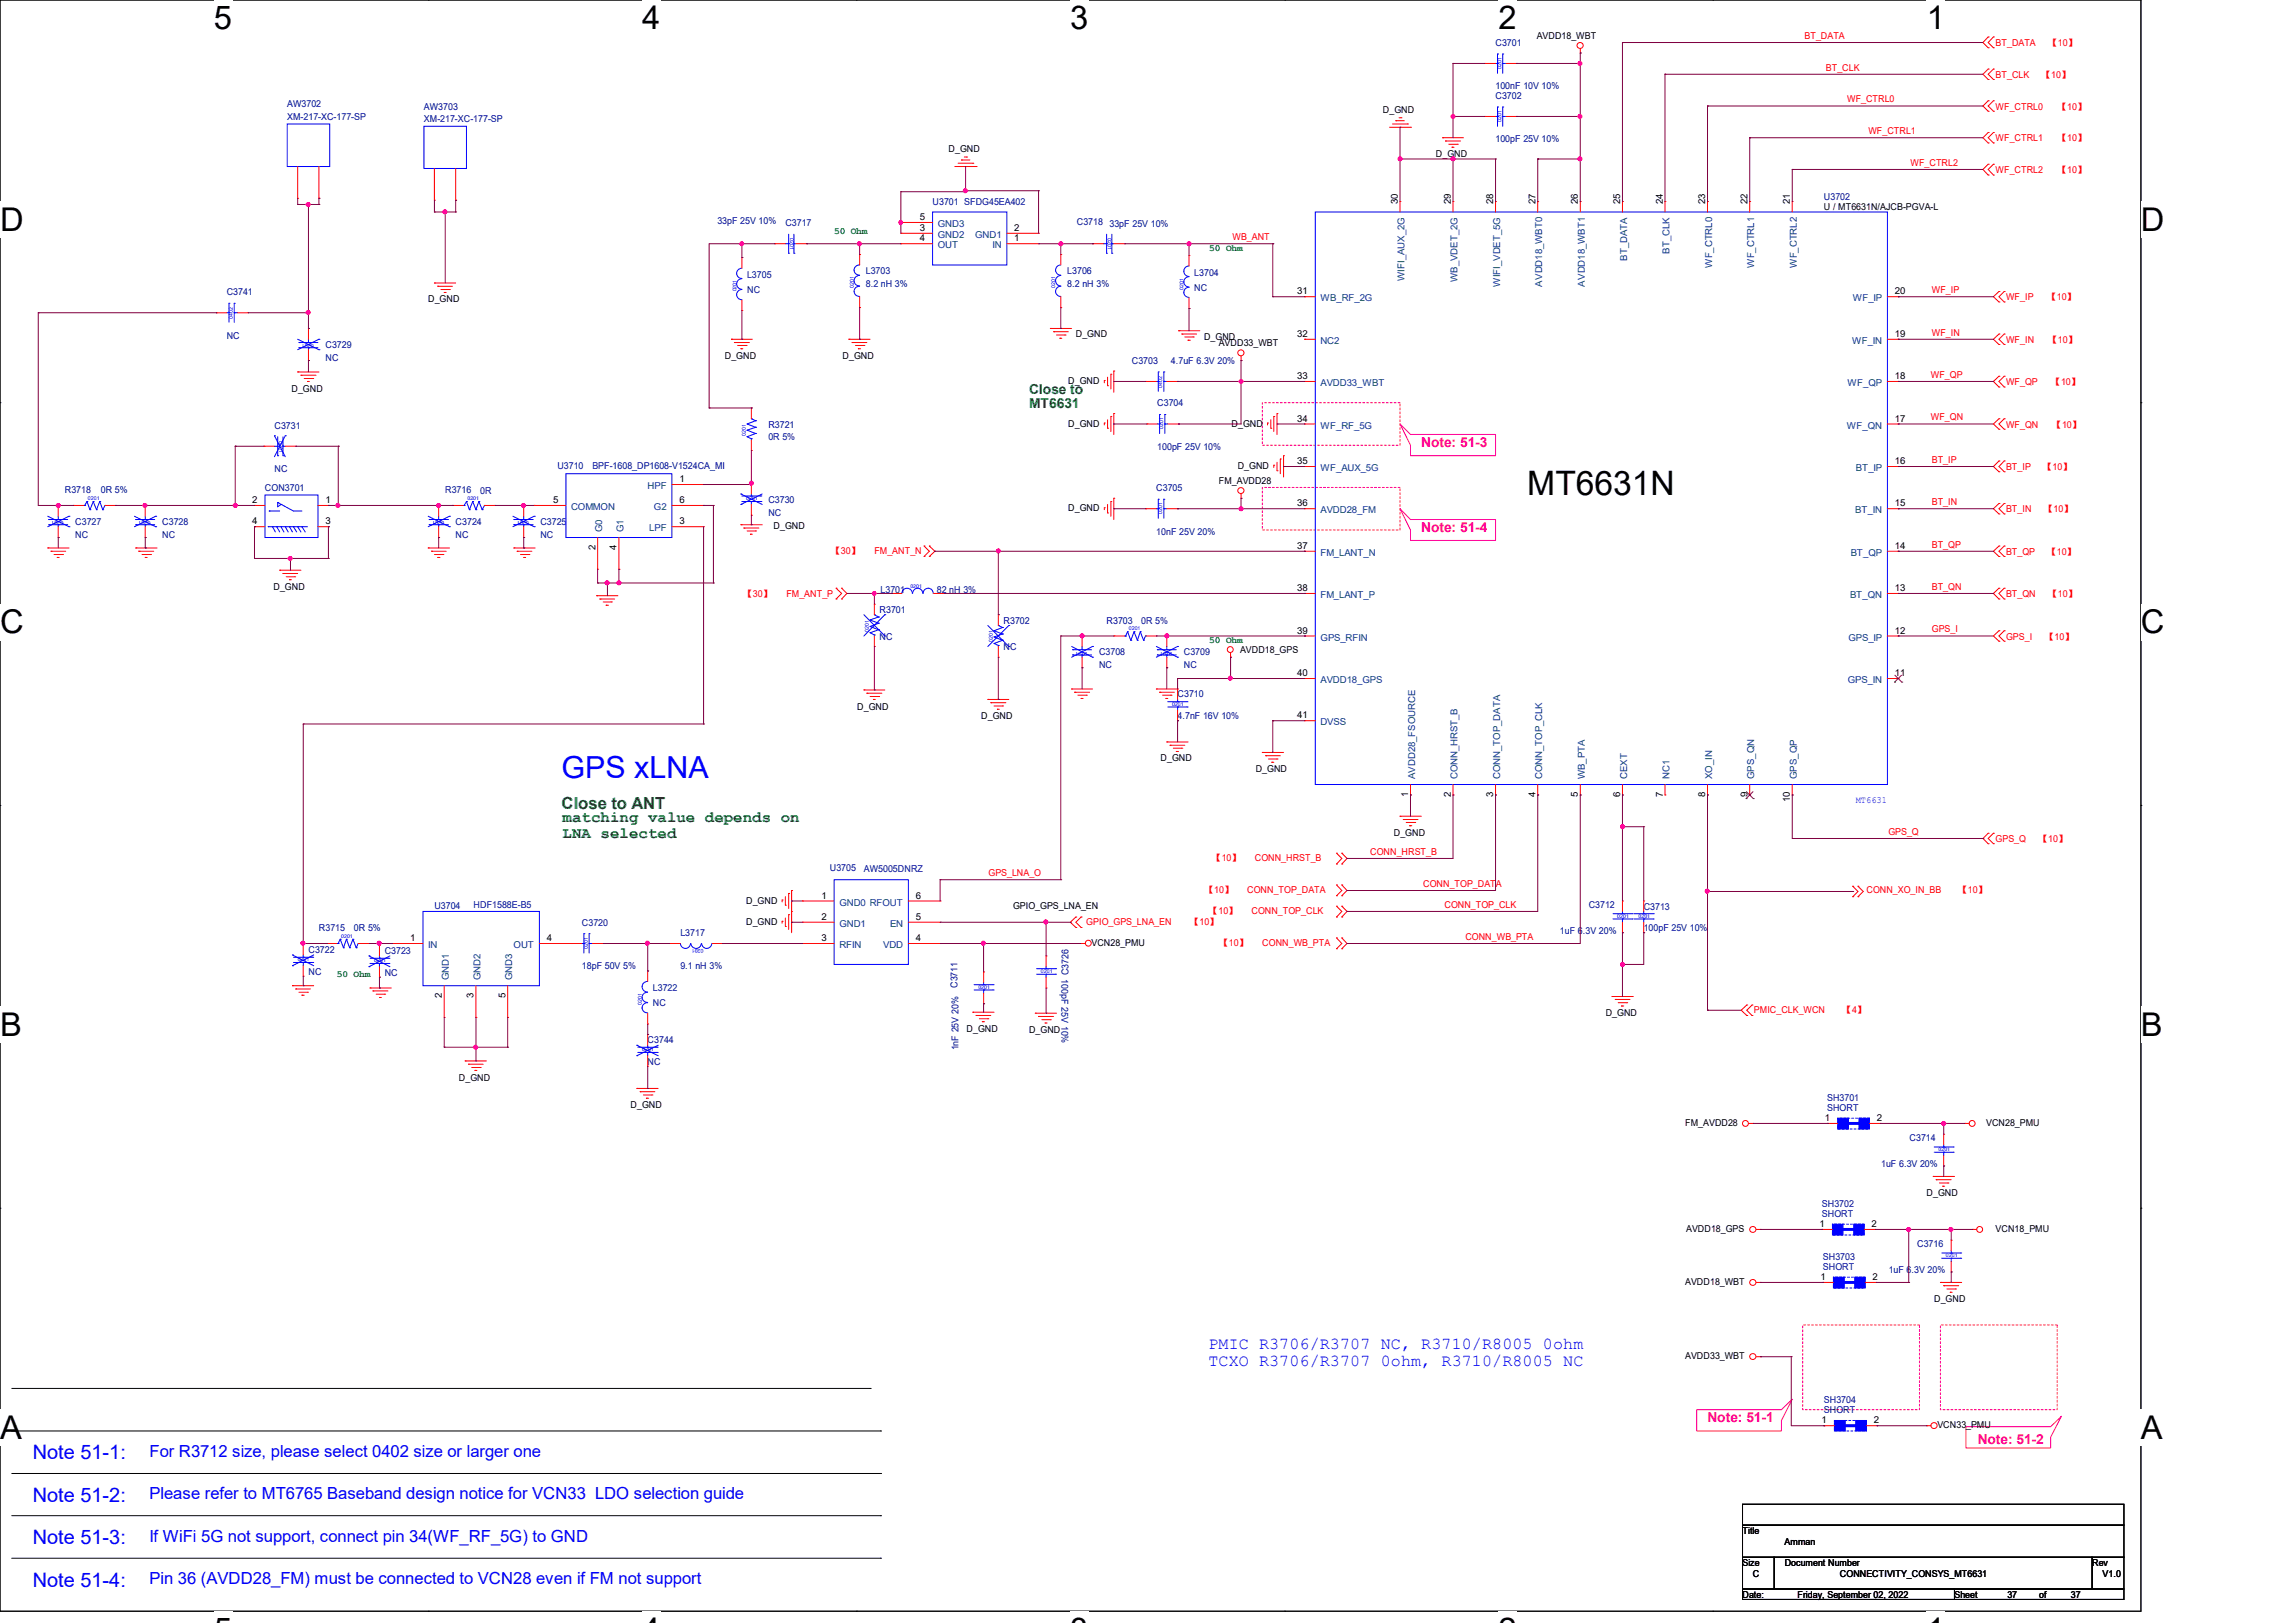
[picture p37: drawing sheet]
<svg xmlns="http://www.w3.org/2000/svg" width="297mm" height="210mm" viewBox="0 0 297 210" stroke-linecap="round" stroke-linejoin="round" font-family="sans-serif">
<defs><g id="words">
<text font-size="4.4" x="197.7" y="64.1">MT6631N</text>
<g font-size="4.2">
<text x="27.7" y="3.8">5</text>
<text x="83.1" y="3.8">4</text>
<text x="138.5" y="3.8">3</text>
<text x="193.9" y="3.8">2</text>
<text x="249.3" y="3.8">1</text>
<text x="0" y="29.8">D</text>
<text x="277.1" y="29.8">D</text>
<text x="0" y="82">C</text>
<text x="277.1" y="82">C</text>
<text x="0" y="134.1">B</text>
<text x="277.1" y="134.1">B</text>
<text x="0" y="186.2">A</text>
<text x="277.1" y="186.2">A</text>
</g>
<text font-size="3.9" fill="#00f" x="72.7" y="100.7">GPS xLNA</text>
<g font-size="2.6" fill="#00f">
<text x="4.2" y="188.8">Note 51-1:</text>
<text x="4.2" y="194.4">Note 51-2:</text>
<text x="4.2" y="199.9">Note 51-3:</text>
<text x="4.2" y="205.3">Note 51-4:</text>
</g>
<text font-size="2.2" fill="#008000" x="72.7" y="104.6">Close to ANT</text>
<g font-size="2.2" fill="#00f">
<text x="156.4" y="174.6">PMIC R3706/R3707 NC, R3710/R8005 0ohm</text>
<text x="156.4" y="176.7">TCXO R3706/R3707 0ohm, R3710/R8005 NC</text>
<text x="19.3" y="188.5">For R3712 size, please select 0402 size or larger one</text>
<text x="19.3" y="194">Please refer to MT6765 Baseband design notice for VCN33 LDO selection guide</text>
<text x="19.3" y="199.5">If WiFi 5G not support, connect pin 34(WF_RF_5G) to GND</text>
<text x="19.3" y="205">Pin 36 (AVDD28_FM) must be connected to VCN28 even if FM not support</text>
</g>
<g font-size="2" fill="#008000">
<text x="72.8" y="106.3">matching value depends on</text>
<text x="72.8" y="108.4">LNA selected</text>
</g>
<g font-size="1.8" fill="#008000">
<text x="133.2" y="51">Close to</text>
<text x="133.2" y="52.8">MT6631</text>
</g>
<g font-size="1.8" fill="#ff0080">
<text x="183.9" y="57.9">Note: 51-3</text>
<text x="183.9" y="68.9">Note: 51-4</text>
<text x="221" y="184.1">Note: 51-1</text>
<text x="255.9" y="186.8">Note: 51-2</text>
</g>
<g font-size="1.2" fill="#000080">
<text x="193.5" y="5.9">C3701</text>
<text x="193.5" y="11.6">100nF 10V 10%</text>
<text x="37.2" y="13.9">AW3702</text>
<text x="37.2" y="15.5">XM-217-XC-177-SP</text>
<text x="54.9" y="14.2">AW3703</text>
<text x="54.9" y="15.8">XM-217-XC-177-SP</text>
<text x="193.5" y="12.8">C3702</text>
<text x="193.5" y="18.4">100pF 25V 10%</text>
<text x="92.8" y="29">33pF 25V 10%</text>
<text x="101.6" y="29.3">C3717</text>
<text x="120.7" y="26.5">U3701 SFDG45EA402</text>
<text x="139.4" y="29.1">C3718</text>
<text x="143.6" y="29.4">33pF 25V 10%</text>
<text x="236" y="25.8">U3702</text>
<text x="96.7" y="36">L3705</text>
<text x="112.1" y="35.4">L3703</text>
<text x="138.1" y="35.4">L3706</text>
<text x="154.6" y="35.7">L3704</text>
<text x="29.3" y="38.2">C3741</text>
<text x="96.7" y="37.9">NC</text>
<text x="112.1" y="37.1">8.2 nH 3%</text>
<text x="138.1" y="37.1">8.2 nH 3%</text>
<text x="154.6" y="37.6">NC</text>
<text x="29.3" y="43.8">NC</text>
<text x="42.1" y="45">C3729</text>
<text x="42.1" y="46.7">NC</text>
<text x="146.5" y="47.1">C3703</text>
<text x="151.5" y="47.1">4.7uF 6.3V 20%</text>
<text x="149.8" y="52.6">C3704</text>
<text x="35.5" y="55.5">C3731</text>
<text x="99.4" y="55.3">R3721</text>
<text x="99.4" y="57">0R 5%</text>
<text x="149.8" y="58.2">100pF 25V 10%</text>
<text x="8.4" y="63.8">R3718</text>
<text x="13" y="63.8">0R 5%</text>
<text x="34.3" y="63.5">CON3701</text>
<text x="35.5" y="61.1">NC</text>
<text x="57.6" y="63.8">R3716</text>
<text x="62.1" y="64">0R</text>
<text x="72.1" y="60.7">U3710</text>
<text x="76.7" y="60.7">BPF-1608_DP1608-V1524CA_MI</text>
<text x="99.4" y="65.1">C3730</text>
<text x="149.6" y="63.5">C3705</text>
<text x="9.7" y="67.9">C3727</text>
<text x="9.7" y="69.6">NC</text>
<text x="21" y="67.9">C3728</text>
<text x="21" y="69.6">NC</text>
<text x="59" y="67.9">C3724</text>
<text x="59" y="69.6">NC</text>
<text x="69.9" y="67.9">C3725</text>
<text x="69.9" y="69.6">NC</text>
<text x="99.4" y="66.7">NC</text>
<text x="149.6" y="69.2">10nF 25V 20%</text>
<text x="114" y="76.7">L3701</text>
<text x="121.2" y="76.7">82 nH 3%</text>
<text x="113.8" y="79.3">R3701</text>
<text x="113.8" y="82.8">NC</text>
<text x="129.9" y="80.7">R3702</text>
<text x="143.2" y="80.7">R3703</text>
<text x="147.7" y="80.7">0R 5%</text>
<text x="129.9" y="84.1">NC</text>
<text x="142.2" y="84.8">C3708</text>
<text x="142.2" y="86.4">NC</text>
<text x="153.2" y="84.8">C3709</text>
<text x="153.2" y="86.4">NC</text>
<text x="152.4" y="90.2">C3710</text>
<text x="152.4" y="93">4.7nF 16V 10%</text>
<text x="107.4" y="112.6">U3705</text>
<text x="111.8" y="112.8">AW5005DNRZ</text>
<text x="56.2" y="117.6">U3704</text>
<text x="61.3" y="117.5">HDF1588E-B5</text>
<text x="75.3" y="119.8">C3720</text>
<text x="205.6" y="117.5">C3712</text>
<text x="212.7" y="117.7">C3713</text>
<text x="39.9" y="123.4">C3722</text>
<text x="41.3" y="120.5">R3715</text>
<text x="45.8" y="120.5">0R 5%</text>
<text x="49.8" y="123.5">C3723</text>
<text x="75.3" y="125.4">18pF 50V 5%</text>
<text x="88.1" y="121.2">L3717</text>
<text x="88.1" y="125.4">9.1 nH 3%</text>
<text x="201.9" y="120.9">1uF 6.3V 20%</text>
<text x="212.7" y="120.5">100pF 25V 10%</text>
<text x="39.9" y="126.1">NC</text>
<text x="49.8" y="126.2">NC</text>
<text x="84.5" y="128.3">L3722</text>
<text x="84.5" y="130.2">NC</text>
<text x="123.9" y="127.8" transform="rotate(-90 123.9 127.8)">C3711</text>
<text x="137.4" y="126.7" transform="rotate(90 137.4 126.7)">100pF 25V 10%</text>
<text x="138.3" y="126.2" transform="rotate(-90 138.3 126.2)">C3726</text>
<text x="83.8" y="135">C3744</text>
<text x="83.8" y="137.8">NC</text>
<text x="124" y="135.9" transform="rotate(-90 124 135.9)">1nF 25V 20%</text>
<text x="236.5" y="142.4">SH3701</text>
<text x="236.5" y="143.8">SHORT</text>
<text x="247.1" y="147.6">C3714</text>
<text x="243.5" y="151">1uF 6.3V 20%</text>
<text x="235.8" y="156.1">SH3702</text>
<text x="235.8" y="157.5">SHORT</text>
<text x="248.1" y="161.3">C3716</text>
<text x="235.9" y="163">SH3703</text>
<text x="235.9" y="164.4">SHORT</text>
<text x="244.4" y="164.8">1uF 6.3V 20%</text>
<text x="236" y="181.5">SH3704</text>
<text x="236" y="182.9">SHORT</text>
</g>
<g font-size="1.2">
<text x="198.9" y="5">AVDD18_WBT</text>
<text x="179" y="14.6">D_GND</text>
<text x="122.8" y="19.6">D_GND</text>
<text x="185.8" y="20.4">D_GND</text>
<text x="119" y="29.9">3</text>
<text x="119" y="28.5">5</text>
<text x="131.3" y="29.9">2</text>
<text x="180.9" y="26.5" transform="rotate(-90 180.9 26.5)">30</text>
<text x="187.7" y="26.5" transform="rotate(-90 187.7 26.5)">29</text>
<text x="193.2" y="26.5" transform="rotate(-90 193.2 26.5)">28</text>
<text x="198.7" y="26.5" transform="rotate(-90 198.7 26.5)">27</text>
<text x="204.2" y="26.5" transform="rotate(-90 204.2 26.5)">26</text>
<text x="209.7" y="26.5" transform="rotate(-90 209.7 26.5)">25</text>
<text x="215.2" y="26.5" transform="rotate(-90 215.2 26.5)">24</text>
<text x="220.7" y="26.5" transform="rotate(-90 220.7 26.5)">23</text>
<text x="226.1" y="26.5" transform="rotate(-90 226.1 26.5)">22</text>
<text x="231.6" y="26.5" transform="rotate(-90 231.6 26.5)">21</text>
<text x="236" y="27.2">U / MT6631N/AJCB-PGVA-L</text>
<text x="119" y="31.2">4</text>
<text x="131.3" y="31.2">1</text>
<text x="55.4" y="39.1">D_GND</text>
<text x="167.9" y="38.1">31</text>
<text x="245.2" y="38.1">20</text>
<text x="93.8" y="46.4">D_GND</text>
<text x="109" y="46.4">D_GND</text>
<text x="139.2" y="43.6">D_GND</text>
<text x="155.8" y="43.9">D_GND</text>
<text x="157.7" y="44.7">AVDD33_WBT</text>
<text x="167.9" y="43.6">32</text>
<text x="245.2" y="43.6">19</text>
<text x="37.7" y="50.7">D_GND</text>
<text x="138.3" y="49.7">D_GND</text>
<text x="167.9" y="49.1">33</text>
<text x="245.2" y="49.1">18</text>
<text x="138.3" y="55.2">D_GND</text>
<text x="159.4" y="55.2">D_GND</text>
<text x="167.9" y="54.6">34</text>
<text x="245.2" y="54.6">17</text>
<text x="32.6" y="65.1">2</text>
<text x="42.1" y="65.1">1</text>
<text x="71.6" y="65.1">5</text>
<text x="87.9" y="62.4">1</text>
<text x="87.9" y="65.1">6</text>
<text x="157.7" y="62.6">FM_AVDD28</text>
<text x="160.2" y="60.7">D_GND</text>
<text x="167.9" y="65.5">36</text>
<text x="167.9" y="60.1">35</text>
<text x="245.2" y="65.5">15</text>
<text x="245.2" y="60.1">16</text>
<text x="32.6" y="67.9">4</text>
<text x="42.1" y="67.9">3</text>
<text x="77" y="71.2" transform="rotate(-90 77 71.2)">2</text>
<text x="79.8" y="71.2" transform="rotate(-90 79.8 71.2)">4</text>
<text x="87.9" y="67.9">3</text>
<text x="100.1" y="68.5">D_GND</text>
<text x="138.3" y="66.2">D_GND</text>
<text x="167.9" y="71">37</text>
<text x="245.2" y="71">14</text>
<text x="35.4" y="76.3">D_GND</text>
<text x="167.9" y="76.5">38</text>
<text x="245.2" y="76.5">13</text>
<text x="167.9" y="82">39</text>
<text x="245.2" y="82">12</text>
<text x="160.5" y="84.5">AVDD18_GPS</text>
<text x="167.9" y="87.5">40</text>
<text x="245.2" y="87.5">11</text>
<text x="111" y="91.8">D_GND</text>
<text x="127" y="93">D_GND</text>
<text x="167.9" y="93">41</text>
<text x="150.2" y="98.5">D_GND</text>
<text x="162.5" y="99.9">D_GND</text>
<text x="182.2" y="103.2" transform="rotate(-90 182.2 103.2)">1</text>
<text x="187.7" y="103.2" transform="rotate(-90 187.7 103.2)">2</text>
<text x="193.2" y="103.2" transform="rotate(-90 193.2 103.2)">3</text>
<text x="198.7" y="103.2" transform="rotate(-90 198.7 103.2)">4</text>
<text x="204.2" y="103.2" transform="rotate(-90 204.2 103.2)">5</text>
<text x="209.7" y="103.2" transform="rotate(-90 209.7 103.2)">6</text>
<text x="215.2" y="103.2" transform="rotate(-90 215.2 103.2)">7</text>
<text x="220.7" y="103.2" transform="rotate(-90 220.7 103.2)">8</text>
<text x="226.1" y="103.2" transform="rotate(-90 226.1 103.2)">9</text>
<text x="231.6" y="103.8" transform="rotate(-90 231.6 103.8)">10</text>
<text x="180.4" y="108.1">D_GND</text>
<text x="96.6" y="116.9">D_GND</text>
<text x="96.6" y="119.6">D_GND</text>
<text x="106.3" y="116.3">1</text>
<text x="106.3" y="119">2</text>
<text x="118.5" y="119">5</text>
<text x="118.5" y="116.3">6</text>
<text x="131.1" y="117.6">GPIO_GPS_LNA_EN</text>
<text x="53.1" y="121.8">1</text>
<text x="70.8" y="121.8">4</text>
<text x="106.3" y="121.8">3</text>
<text x="118.5" y="121.8">4</text>
<text x="141.3" y="122.4">VCN28_PMU</text>
<text x="57.2" y="129.2" transform="rotate(-90 57.2 129.2)">2</text>
<text x="61.3" y="129.2" transform="rotate(-90 61.3 129.2)">3</text>
<text x="65.4" y="129.2" transform="rotate(-90 65.4 129.2)">5</text>
<text x="207.8" y="131.4">D_GND</text>
<text x="125.1" y="133.5">D_GND</text>
<text x="133.2" y="133.6">D_GND</text>
<text x="59.4" y="139.8">D_GND</text>
<text x="81.6" y="143.4">D_GND</text>
<text x="218.1" y="145.7">FM_AVDD28</text>
<text x="236.2" y="145.1">1</text>
<text x="242.9" y="145.1">2</text>
<text x="257" y="145.7">VCN28_PMU</text>
<text x="249.3" y="154.8">D_GND</text>
<text x="218.2" y="159.4">AVDD18_GPS</text>
<text x="235.5" y="158.8">1</text>
<text x="242.2" y="158.8">2</text>
<text x="258.3" y="159.4">VCN18_PMU</text>
<text x="218.1" y="166.3">AVDD18_WBT</text>
<text x="235.6" y="165.6">1</text>
<text x="242.3" y="165.6">2</text>
<text x="250.3" y="168.5">D_GND</text>
<text x="218.1" y="175.9">AVDD33_WBT</text>
<text x="235.7" y="184.2">1</text>
<text x="242.5" y="184.2">2</text>
<text x="250.7" y="184.8">VCN33_PMU</text>
<text x="225.5" y="198.5">Title</text>
<text x="225.5" y="202.6">Size</text>
<text x="231" y="199.9">Amman</text>
<text x="231" y="202.6">Document Number</text>
<text x="270.8" y="202.6">Rev</text>
<text x="225.5" y="206.8">Date:</text>
<text x="226.9" y="204">C</text>
<text x="232.6" y="206.8">Friday, September 02, 2022</text>
<text x="238.1" y="204">CONNECTIVITY_CONSYS_MT6631</text>
<text x="252.9" y="206.8">Sheet</text>
<text x="259.8" y="206.8">37</text>
<text x="263.9" y="206.8">of</text>
<text x="268" y="206.8">37</text>
<text x="272.1" y="204">V1.0</text>
</g>
<g font-size="1.2" fill="#f00">
<text x="233.5" y="5">BT_DATA</text>
<text x="258.3" y="5.9">BT_DATA</text>
<text x="265.1" y="5.9">【10】</text>
<text x="236.3" y="9.1">BT_CLK</text>
<text x="258.3" y="10.1">BT_CLK</text>
<text x="264.3" y="10.1">【10】</text>
<text x="239.1" y="13.3">WF_CTRL0</text>
<text x="241.8" y="17.4">WF_CTRL1</text>
<text x="258.3" y="14.2">WF_CTRL0</text>
<text x="266.4" y="14.2">【10】</text>
<text x="247.3" y="21.5">WF_CTRL2</text>
<text x="258.3" y="18.3">WF_CTRL1</text>
<text x="258.3" y="22.4">WF_CTRL2</text>
<text x="266.4" y="18.3">【10】</text>
<text x="266.4" y="22.4">【10】</text>
<text x="159.5" y="31.1">WB_ANT</text>
<text x="250" y="37.9">WF_IP</text>
<text x="259.6" y="38.9">WF_IP</text>
<text x="265" y="38.9">【10】</text>
<text x="250" y="43.4">WF_IN</text>
<text x="259.6" y="44.4">WF_IN</text>
<text x="265.1" y="44.4">【10】</text>
<text x="249.9" y="48.9">WF_QP</text>
<text x="259.6" y="49.8">WF_QP</text>
<text x="265.6" y="49.8">【10】</text>
<text x="249.9" y="54.4">WF_QN</text>
<text x="250" y="59.9">BT_IP</text>
<text x="259.6" y="55.3">WF_QN</text>
<text x="265.7" y="55.3">【10】</text>
<text x="250" y="65.4">BT_IN</text>
<text x="259.6" y="60.8">BT_IP</text>
<text x="264.5" y="60.8">【10】</text>
<text x="107.7" y="71.6">【30】</text>
<text x="113.2" y="71.6">FM_ANT_N</text>
<text x="250" y="70.9">BT_QP</text>
<text x="259.6" y="66.3">BT_IN</text>
<text x="259.6" y="71.8">BT_QP</text>
<text x="264.6" y="66.3">【10】</text>
<text x="265" y="71.8">【10】</text>
<text x="96.3" y="77.3">【30】</text>
<text x="101.8" y="77.3">FM_ANT_P</text>
<text x="250" y="76.3">BT_QN</text>
<text x="259.6" y="77.3">BT_QN</text>
<text x="265.1" y="77.3">【10】</text>
<text x="250" y="81.8">GPS_I</text>
<text x="259.6" y="82.8">GPS_I</text>
<text x="264.7" y="82.8">【10】</text>
<text x="127.9" y="113.4">GPS_LNA_O</text>
<text x="156.9" y="111.4">【10】</text>
<text x="162.4" y="111.4">CONN_HRST_B</text>
<text x="177.3" y="110.6">CONN_HRST_B</text>
<text x="244.4" y="108">GPS_Q</text>
<text x="258.3" y="109">GPS_Q</text>
<text x="263.9" y="109">【10】</text>
<text x="140.6" y="119.6">GPIO_GPS_LNA_EN</text>
<text x="154.1" y="119.6">【10】</text>
<text x="156" y="115.5">【10】</text>
<text x="156.5" y="118.3">【10】</text>
<text x="161.4" y="115.5">CONN_TOP_DATA</text>
<text x="162" y="118.3">CONN_TOP_CLK</text>
<text x="184.2" y="114.8">CONN_TOP_DATA</text>
<text x="186.9" y="117.5">CONN_TOP_CLK</text>
<text x="241.5" y="115.5">CONN_XO_IN_BB</text>
<text x="253.5" y="115.5">【10】</text>
<text x="157.9" y="122.4">【10】</text>
<text x="163.4" y="122.4">CONN_WB_PTA</text>
<text x="189.6" y="121.6">CONN_WB_PTA</text>
<text x="227" y="131">PMIC_CLK_WCN</text>
<text x="238.5" y="131">【4】</text>
</g>
<g font-size="1.2" fill="#004080">
<text x="121.4" y="29.4">GND3</text>
<text x="121.4" y="30.8">GND2</text>
<text x="121.4" y="32.1">OUT</text>
<text x="126.2" y="30.8">GND1</text>
<text x="128.4" y="32.1">IN</text>
<text x="210.6" y="33.7" transform="rotate(-90 210.6 33.7)">BT_DATA</text>
<text x="216.1" y="32.8" transform="rotate(-90 216.1 32.8)">BT_CLK</text>
<text x="221.6" y="34.6" transform="rotate(-90 221.6 34.6)">WF_CTRL0</text>
<text x="227" y="34.6" transform="rotate(-90 227 34.6)">WF_CTRL1</text>
<text x="232.5" y="34.6" transform="rotate(-90 232.5 34.6)">WF_CTRL2</text>
<text x="170.9" y="39">WB_RF_2G</text>
<text x="181.8" y="36.3" transform="rotate(-90 181.8 36.3)">WIFI_AUX_2G</text>
<text x="188.6" y="36.5" transform="rotate(-90 188.6 36.5)">WB_VDET_2G</text>
<text x="194.1" y="37.1" transform="rotate(-90 194.1 37.1)">WIFI_VDET_5G</text>
<text x="199.6" y="37.1" transform="rotate(-90 199.6 37.1)">AVDD18_WBT0</text>
<text x="205.1" y="37.1" transform="rotate(-90 205.1 37.1)">AVDD18_WBT1</text>
<text x="239.8" y="39">WF_IP</text>
<text x="170.9" y="44.5">NC2</text>
<text x="239.7" y="44.5">WF_IN</text>
<text x="170.9" y="50">AVDD33_WBT</text>
<text x="239.1" y="50">WF_QP</text>
<text x="170.9" y="55.5">WF_RF_5G</text>
<text x="239" y="55.5">WF_QN</text>
<text x="73.9" y="66">COMMON</text>
<text x="83.8" y="63.3">HPF</text>
<text x="84.6" y="66">G2</text>
<text x="170.9" y="61">WF_AUX_5G</text>
<text x="240.2" y="61">BT_IP</text>
<text x="77.9" y="68.9" transform="rotate(-90 77.9 68.9)">G0</text>
<text x="80.7" y="68.9" transform="rotate(-90 80.7 68.9)">G1</text>
<text x="84" y="68.7">LPF</text>
<text x="170.9" y="66.4">AVDD28_FM</text>
<text x="170.9" y="71.9">FM_LANT_N</text>
<text x="239.5" y="71.9">BT_QP</text>
<text x="240.1" y="66.4">BT_IN</text>
<text x="170.9" y="77.4">FM_LANT_P</text>
<text x="239.4" y="77.4">BT_QN</text>
<text x="170.9" y="82.9">GPS_RFIN</text>
<text x="239.2" y="82.9">GPS_IP</text>
<text x="170.9" y="88.4">AVDD18_GPS</text>
<text x="239.1" y="88.4">GPS_IN</text>
<text x="170.9" y="93.9">DVSS</text>
<text x="183.1" y="100.8" transform="rotate(-90 183.1 100.8)">AVDD28_FSOURCE</text>
<text x="188.6" y="100.8" transform="rotate(-90 188.6 100.8)">CONN_HRST_B</text>
<text x="194.1" y="100.8" transform="rotate(-90 194.1 100.8)">CONN_TOP_DATA</text>
<text x="199.6" y="100.8" transform="rotate(-90 199.6 100.8)">CONN_TOP_CLK</text>
<text x="205.1" y="100.8" transform="rotate(-90 205.1 100.8)">WB_PTA</text>
<text x="210.6" y="100.8" transform="rotate(-90 210.6 100.8)">CEXT</text>
<text x="216.1" y="100.8" transform="rotate(-90 216.1 100.8)">NC1</text>
<text x="221.6" y="100.8" transform="rotate(-90 221.6 100.8)">XO_IN</text>
<text x="227" y="100.8" transform="rotate(-90 227 100.8)">GPS_QN</text>
<text x="232.5" y="100.8" transform="rotate(-90 232.5 100.8)">GPS_QP</text>
<text x="108.6" y="117.2">GND0 RFOUT</text>
<text x="108.6" y="119.9">GND1</text>
<text x="115.2" y="119.9">EN</text>
<text x="55.4" y="122.7">IN</text>
<text x="66.5" y="122.7">OUT</text>
<text x="108.6" y="122.7">RFIN</text>
<text x="114.3" y="122.7">VDD</text>
<text x="58.1" y="126.9" transform="rotate(-90 58.1 126.9)">GND1</text>
<text x="62.2" y="126.9" transform="rotate(-90 62.2 126.9)">GND2</text>
<text x="66.3" y="126.9" transform="rotate(-90 66.3 126.9)">GND3</text>
</g>
<g font-size="1.2" fill="#008000">
<text x="107.9" y="30.2">50 Ohm</text>
<text x="156.5" y="32.4">50 Ohm</text>
<text x="156.5" y="83.2">50 Ohm</text>
<text x="43.6" y="126.4">50 Ohm</text>
</g>
<text font-size="1.2" fill="#00f" x="240.2" y="103.9">MT6631</text>
<g font-size=".7" fill="#00f">
<text x="194.3" y="8.9" transform="rotate(-90 194.3 8.9)">0201</text>
<text x="194.3" y="15.8" transform="rotate(-90 194.3 15.8)">0201</text>
<text x="102.2" y="30.9" transform="rotate(90 102.2 30.9)">0201</text>
<text x="143.4" y="30.9" transform="rotate(90 143.4 30.9)">0201</text>
<text x="30.1" y="41.3" transform="rotate(-90 30.1 41.3)">0402</text>
<text x="95.3" y="37.7" transform="rotate(-90 95.3 37.7)">0201</text>
<text x="110.5" y="37.3" transform="rotate(-90 110.5 37.3)">0201</text>
<text x="136.6" y="37.3" transform="rotate(-90 136.6 37.3)">0201</text>
<text x="153.2" y="37.5" transform="rotate(-90 153.2 37.5)">0201</text>
<text x="40.6" y="44.5" transform="rotate(-180 40.6 44.5)">0201</text>
<text x="150.4" y="50.2" transform="rotate(-90 150.4 50.2)">0402</text>
<text x="36.1" y="57.1" transform="rotate(90 36.1 57.1)">0201</text>
<text x="96.5" y="56.4" transform="rotate(-90 96.5 56.4)">0201</text>
<text x="150.5" y="55.5" transform="rotate(-90 150.5 55.5)">0201</text>
<text x="11.4" y="64.7">0201</text>
<text x="60.5" y="64.7">0201</text>
<text x="96.6" y="64.7">0201</text>
<text x="8.2" y="67.4" transform="rotate(-180 8.2 67.4)">0201</text>
<text x="19.5" y="67.4" transform="rotate(-180 19.5 67.4)">0201</text>
<text x="57.5" y="67.4" transform="rotate(-180 57.5 67.4)">0201</text>
<text x="68.5" y="67.4" transform="rotate(-180 68.5 67.4)">0201</text>
<text x="150.4" y="66.5" transform="rotate(-90 150.4 66.5)">0201</text>
<text x="117.8" y="76.1">0201</text>
<text x="112.4" y="81.7" transform="rotate(-90 112.4 81.7)">0201</text>
<text x="128.5" y="83.1" transform="rotate(-90 128.5 83.1)">0201</text>
<text x="146.1" y="81.6">0201</text>
<text x="140.7" y="84.3" transform="rotate(-180 140.7 84.3)">0201</text>
<text x="151.7" y="84.3" transform="rotate(-180 151.7 84.3)">0201</text>
<text x="151.7" y="91.3">0201</text>
<text x="209.3" y="118.7">0201</text>
<text x="212" y="118.7">0201</text>
<text x="38.5" y="124.3">0201</text>
<text x="44.2" y="121.3">0201</text>
<text x="48.4" y="124.5">0201</text>
<text x="76.1" y="122.8" transform="rotate(-90 76.1 122.8)">0201</text>
<text x="91.1" y="122.9" transform="rotate(-180 91.1 122.9)">0201</text>
<text x="134.7" y="125.9">0201</text>
<text x="83.1" y="130" transform="rotate(-90 83.1 130)">0201</text>
<text x="126.6" y="127.9">0201</text>
<text x="83.1" y="136">0201</text>
<text x="250.9" y="148.9">0201</text>
<text x="251.8" y="162.6">0201</text>
</g>
</g></defs>
<path d="M0 0h277.1v208.5h-277.1z" fill="none" stroke="#000" stroke-width=".13"/>
<g fill="#fff">
<path d="M27.7 0h2.4v4.7h-2.4z"/>
<path d="M27.7 208.5h2.4v1.5h-2.4z"/>
</g>
<path d="M55.4 0h.1M55.4 208.5h.1" fill="none" stroke="#000" stroke-width=".13"/>
<g fill="#fff">
<path d="M83.1 0h2.4v4.7h-2.4z"/>
<path d="M83.1 208.5h2.4v1.5h-2.4z"/>
</g>
<path d="M110.8 0h.1M110.8 208.5h.1" fill="none" stroke="#000" stroke-width=".13"/>
<g fill="#fff">
<path d="M138.5 0h2.4v4.7h-2.4z"/>
<path d="M138.5 208.5h2.4v1.5h-2.4z"/>
</g>
<path d="M166.2 0h.1M166.2 208.5h.1" fill="none" stroke="#000" stroke-width=".13"/>
<g fill="#fff">
<path d="M193.9 0h2.4v4.7h-2.4z"/>
<path d="M193.9 208.5h2.4v1.5h-2.4z"/>
</g>
<path d="M221.7 0h.1M221.7 208.5h.1" fill="none" stroke="#000" stroke-width=".13"/>
<g fill="#fff">
<path d="M249.3 0h2.4v4.7h-2.4z"/>
<path d="M249.3 208.5h2.4v1.5h-2.4z"/>
<path d="M0 26h3v4.8h-3z"/>
<path d="M277.1 26h3v4.8h-3z"/>
<path d="M0 78.1h3v4.8h-3z"/>
<path d="M277.1 78.1h3v4.8h-3z"/>
</g>
<path d="M0 52.1h.1M277.1 52.1h.1" fill="none" stroke="#000" stroke-width=".13"/>
<g fill="#fff">
<path d="M0 130.3h2.8v4.7h-2.8z"/>
<path d="M277.1 130.3h2.8v4.7h-2.8z"/>
</g>
<path d="M0 104.2h.1M277.1 104.2h.1" fill="none" stroke="#000" stroke-width=".13"/>
<g fill="#fff">
<path d="M0 182.4h2.8v4.7h-2.8z"/>
<path d="M277 182.4h2.9v4.7h-2.9z"/>
</g>
<g fill="none" stroke="#000" stroke-width=".13">
<path d="M0 156.3h.1M277.1 156.3h.1M1.5 179.7h111.1M112.6 179.7h.1M1.5 185.2h112.5M1.5 190.7h112.5M1.5 196.1h112.5M114 185.2h.1M114 190.7h.1M114 196.1h.1M225.5 194.6h49.4v2.8h-49.4zM225.5 197.4h49.4v4.1h-49.4z"/>
<path d="M1.5 201.6h112.5M114 201.6h.1M225.5 201.5h4.1v4.1h-4.1zM225.5 205.6h27.4v1.4h-27.4zM229.6 201.5h41.2v4.1h-41.2zM252.9 205.6h22v1.4h-22zM270.8 201.5h4.1v4.1h-4.1z"/>
</g>
<path d="M163.4 52.1h17.8v5.5h-17.8zM163.4 63.1h17.8v5.5h-17.8zM233.3 171.4h15.1v11h-15.1zM251.1 171.4h15.1v11h-15.1z" fill="none" stroke="#ff0080" stroke-width=".13" stroke-dasharray=".3"/>
<path d="M181.2 54.9l1.3 1.3h11v2.8h-11v-1.4zM181.2 65.8l1.3 1.4h11v2.7h-11v-1.3zM219.6 182.4h10.9l1.4-1.3-1.4 2.7v1.4h-10.9zM254.4 184.6h11l1.4-1.3-1.4 2.7v1.4h-11z" fill="none" stroke="#ff0080" stroke-width=".13"/>
<g fill="none" stroke="#f00" stroke-width=".13">
<path d="M179.8 16.5h2.7M180.2 16h2M180.6 15.6h.1M180.6 15.6h1.1M181.1 15.2h.2M181.3 15.2h.1M182.2 16h.1M182.5 16.5h.1M186.7 17.8h.1M186.7 17.8h2.7M187.1 18.2h.1M187.1 18.2h1.9"/>
<path d="M187.5 18.7h1.1M187.9 19h.1M187.9 19h.3M188.6 18.7h.1M204.5 6.9h.1M204.5 6.3v.6M257.3 4.8h.1M257.3 6.2h.1M257.3 8.9h.1M257.3 10.3h.1M257.3 13h.1M257.3 14.4h.1"/>
<path d="M257.3 17.1h.1M257.3 18.5h.1M257.3 4.8l-.7 .7 .7 .7M257.3 8.9l-.7 .7 .7 .7M257.3 13l-.7 .7 .7 .7M257.3 17.1l-.7 .7 .7 .7M258 6.2h.1M258 4.8h.1M258 10.3h.1M258 8.9h.1M258 14.4h.1M258 13h.1"/>
<path d="M258 18.5h.1M258 17.1h.1M258 4.8l-.7 .7 .7 .7M258 8.9l-.7 .7 .7 .7M258 13l-.7 .7 .7 .7M258 17.1l-.7 .7 .7 .7M56.2 36.6h.1M56.2 36.6h2.8M56.6 37h.1M56.6 37h1.9M57.1 37.5h1.1M57.5 37.8h.1"/>
<path d="M57.5 37.8h.2M58.2 37.5h.1M96 33.3h.1M96 33.3v1.4M96 38.8v1.4M100.2 31.5h.1M100.2 31.5h1.4M103 31.5h1.4M104.4 31.5h.1M116.6 30.2h.1M116.6 28.8h.1M116.6 31.5h.1"/>
<path d="M116.6 31.5h4.1M116.6 30.2h4.1M116.6 28.8h4.1M123.6 21.5h2.7M124 21.1h1.9M124.4 20.7h.1M124.4 20.7h1.1M124.8 20.3h.3M125.1 20.3h.1M125.9 21.1h.1M126.3 21.5h.1M130.3 31.5h4.1"/>
<path d="M130.3 30.2h4.1M134.4 30.2h.1M134.4 31.5h.1M153.9 39.9h.1M153.9 33.1h.1M153.9 33.1v1.3M153.9 38.5v1.4M257.3 21.3h.1M257.3 22.6h.1M257.3 21.3l-.7 .6 .7 .7M258 22.6h.1M258 21.3h.1"/>
<path d="M258 21.3l-.7 .6 .7 .7M258.7 37.7h.1M258.7 39.1h.1M258.7 37.7l-.7 .7 .7 .7M259.4 39.1h.1M259.4 37.7h.1M259.4 37.7l-.7 .7 .7 .7M28 40.5h.1M28 40.5h1.3M30.7 40.5h1.4M32.1 40.5h.1M34.2 57.7h.1"/>
<path d="M34.2 57.7h1.3M36.9 57.7h1.4M38.3 57.7h.1M38.5 48.1h.1M38.5 48.1h2.8M38.9 48.6h.1M38.9 48.6h2M39.4 49h1.1M39.8 49.4h.1M39.8 49.4h.2M40.5 49h.1M94.7 43.9h.1"/>
<path d="M94.7 43.9h2.7M95 44.3h.1M95 44.3h2M95.5 44.7h1.1M95.9 45.1h.1M95.9 45.1h.2M96 40.2h.1M96.6 44.7h.1M97.2 52.8h.1M97.2 58.3h.1M97.2 52.8v1.4M97.2 56.9v1.4"/>
<path d="M109.9 43.9h.1M109.9 43.9h2.7M110.3 44.3h.1M110.3 44.3h1.9M110.7 44.7h1.1M111.1 45.1h.1M111.1 45.1h.3M111.8 44.7h.1M135.9 42.5h.1M135.9 42.5h2.8M136.4 42.9h.1M136.4 42.9h1.9"/>
<path d="M136.7 43.3h1.1M137.2 43.8h.1M137.2 43.8h.2M137.8 43.3h.1M142.9 49.2h.1M142.9 54.7h.1M142.9 49.2v.3M142.9 54.7v.3M143.3 49.9h.1M143.3 55.4h.1M143.3 48.8v1.1M143.3 54.3v1.1"/>
<path d="M143.8 48.4h.1M143.8 53.9h.1M143.8 48.4v1.9M143.8 53.9v1.9M144.1 48h.1M144.1 53.5h.1M144.1 48v2.8M144.1 53.5v2.7M152.5 42.8h.1M152.5 42.8h2.8M153 43.2h.1M153 43.2h1.9"/>
<path d="M153.3 43.6h1.1M153.8 44h.1M153.8 44h.3M154.4 43.6h.1M160.6 46.7h.1M160.6 46.1v.6M164 54.7h.1M164 54.7v.3M164.5 55.4h.1M164.5 54.3v1.1M164.8 53.9h.1M164.8 53.9v1.9"/>
<path d="M165.3 53.5h.1M165.3 53.5v2.7M165.3 59.8v1.1M165.7 59.4h.1M165.7 59.4v1.9M166.1 59h.1M166.1 59v2.7M258.7 43.2h.1M258.7 44.6h.1M258.7 48.7h.1M258.7 50.1h.1M258.7 54.2h.1"/>
<path d="M258.7 55.5h.1M258.7 59.6h.1M258.7 43.2l-.7 .7 .7 .7M258.7 48.7l-.7 .7 .7 .7M258.7 54.2l-.7 .7 .7 .6M258.7 59.6l-.7 .8 .7 .6M259.4 44.6h.1M259.4 43.2h.1M259.4 50.1h.1M259.4 48.7h.1M259.4 55.5h.1M259.4 54.2h.1"/>
<path d="M259.4 59.6h.1M259.4 43.2l-.7 .7 .7 .7M259.4 48.7l-.7 .7 .7 .7M259.4 54.2l-.7 .7 .7 .6M259.4 59.6l-.7 .8 .7 .6M6.2 70.9h.1M6.2 70.9h2.7M6.6 71.3h.1M6.6 71.3h1.9M7 71.8h1.1M7.4 72.1h.1M7.4 72.1h.3"/>
<path d="M8.1 71.8h.1M17.6 70.9h.1M17.6 70.9h2.7M17.9 71.3h.1M17.9 71.3h2M18.4 71.8h1.1M18.8 72.1h.1M18.8 72.1h.2M19.5 71.8h.1M32.9 65.4h.1M32.9 68.2h.1M32.9 65.4h1.4"/>
<path d="M32.9 68.2h1.4M36.2 73.8h.1M36.2 73.8h2.7M36.6 74.2h.1M36.6 74.2h1.9M37 74.6h1.1M37.5 75h.1M37.5 75h.2M38.1 74.6h.1M41.1 65.4h1.4M41.1 68.2h1.4M42.5 65.4h.1"/>
<path d="M42.5 68.2h.1M55.4 70.9h.1M55.4 70.9h2.8M55.8 71.3h.1M55.8 71.3h1.9M56.2 71.8h1.1M56.6 72.1h.1M56.6 72.1h.3M57.3 71.8h.1M66.5 70.9h.1M66.5 70.9h2.8M66.9 71.3h.1"/>
<path d="M66.9 71.3h1.9M67.4 71.8h1.1M67.8 72.1h.1M67.8 72.1h.2M68.5 71.8h.1M77.2 77.1h.1M77.2 77.1h2.8M77.6 77.5h.1M77.6 77.5h1.9M78.1 77.9h1M78.4 78.3h.1M78.4 78.3h.3"/>
<path d="M79.1 77.9h.1M95.9 67.9h.1M95.9 67.9h2.7M96.3 68.3h.1M96.3 68.3h1.9M96.7 68.7h1.1M97.1 69.1h.1M97.1 69.1h.3M97.2 62.5h.1M97.2 66.7h.1M97.2 62.5v1.4M97.2 65.3v1.4"/>
<path d="M97.8 68.7h.1M108.2 77.5h.1M108.2 76.1h.1M108.2 76.1l.7 .7-.7 .7M108.9 76.1h.1M108.9 77.5h.1M108.9 76.1l.7 .7-.7 .7M113.2 78.2h.1M113.2 78.2v1.3M119.6 72h.1M119.6 70.7h.1M119.6 70.7l.7 .6-.7 .7"/>
<path d="M120.3 70.7h.1M120.3 72h.1M120.3 70.7l.7 .6-.7 .7M142.9 65.7h.1M142.9 65.7v.3M143.3 66.4h.1M143.3 65.3v1.1M143.8 64.9h.1M143.8 64.9v1.9M144.1 64.5h.1M144.1 64.5v2.7M148.3 65.8h.1"/>
<path d="M148.3 65.8h1.3M151 65.8h1.4M152.4 65.8h.1M160.6 64.5h.1M160.6 63.9v.6M164.8 60.2h.1M164.8 60.2v.3M165.3 60.9h.1M258.7 61h.1M258.7 65.2h.1M258.7 66.5h.1M258.7 70.7h.1"/>
<path d="M258.7 72h.1M258.7 76.1h.1M258.7 77.5h.1M258.7 65.2l-.7 .6 .7 .7M258.7 70.7l-.7 .6 .7 .7M258.7 76.1l-.7 .7 .7 .7M259.4 61h.1M259.4 66.5h.1M259.4 65.2h.1M259.4 72h.1M259.4 70.7h.1M259.4 77.5h.1"/>
<path d="M259.4 76.1h.1M259.4 65.2l-.7 .6 .7 .7M259.4 70.7l-.7 .6 .7 .7M259.4 76.1l-.7 .7 .7 .7M111.8 89.3h.1M111.8 89.3h2.7M112.2 89.7h.1M112.2 89.7h1.9M112.6 90.1h1.1M113 90.5h.1M113 90.5h.3M113.2 83.7h.1"/>
<path d="M113.2 82.3v1.4M113.7 90.1h.1M127.8 90.5h.1M127.8 90.5h2.8M128.2 90.9h.1M128.2 90.9h2M128.7 91.4h1.1M129.1 91.8h.1M129.1 91.8h.2M129.8 91.4h.1M138.7 89.2h.1M138.7 89.2h2.7"/>
<path d="M139.1 89.6h.1M139.1 89.6h1.9M139.5 90h1.1M139.9 90.4h.1M139.9 90.4h.3M140.6 90h.1M149.6 89.2h.1M149.6 89.2h2.8M150.1 89.6h.1M150.1 89.6h1.9M150.5 90h1.1M150.9 90.4h.1"/>
<path d="M150.9 90.4h.2M151 96h.1M151 96h2.8M151.4 96.4h.1M151.4 96.4h1.9M151.6 90h.1M151.8 96.8h1.2M152.2 97.2h.1M152.2 97.2h.3M153 96.8h.1M159.3 85h.1M159.3 84.5v.5"/>
<path d="M163.4 97.4h.1M163.4 97.4h2.7M163.8 97.8h.1M163.8 97.8h1.9M164.2 98.2h1.1M164.6 98.6h.1M164.6 98.6h.2M165.3 98.2h.1M258.7 81.6h.1M258.7 83h.1M258.7 81.6l-.7 .7 .7 .7M259.4 83h.1"/>
<path d="M259.4 81.6h.1M259.4 81.6l-.7 .7 .7 .7M101.2 116.5h.1M101.2 119.2h.1M101.2 116.5v.2M101.2 119.2v.3M101.6 117.1h.1M101.6 119.9h.1M101.6 116v1.1M101.6 118.8v1.1M102.1 115.6h.1M102.1 118.4h.1"/>
<path d="M102.1 115.6v2M102.1 118.4v1.9M102.4 115.2h.1M102.4 117.9h.1M102.4 115.2v5.5M103.8 116.6h.1M103.8 119.3h.1M103.8 116.6h4.1M103.8 119.3h4.1M117.6 116.6h4.1M117.6 119.3h4.1M121.7 119.3h.1"/>
<path d="M121.7 116.6h.1M139.2 118.7h.1M139.2 118.7l-.7 .6 .7 .7M139.9 118.7h.1M139.9 118.7l-.7 .6 .7 .7M173 110.4h.1M173 111.8h.1M173 114.5h.1M173 115.9h.1M173 117.3h.1M173 118.7h.1M173 110.4l.7 .7-.7 .7"/>
<path d="M173 114.5l.7 .7-.7 .7M173 117.3l.7 .6-.7 .8M173.7 111.8h.1M173.7 110.4h.1M173.7 115.9h.1M173.7 114.5h.1M173.7 118.7h.1M173.7 117.3h.1M173.7 110.4l.6 .7-.6 .7M173.7 114.5l.6 .7-.6 .7M173.7 117.3l.6 .6-.6 .8M181.2 105.6h.1"/>
<path d="M181.2 105.6h2.7M181.6 106h.1M181.6 106h1.9M182 106.4h1.1M182.4 106.8h.1M182.4 106.8h.3M183.1 106.4h.1M239.8 114.7h.1M239.8 116h.1M239.8 114.7l.7 .7-.7 .6M240.5 114.7h.1M240.5 116h.1"/>
<path d="M240.5 114.7l.6 .7-.6 .6M257.3 107.8h.1M257.3 109.2h.1M257.3 107.8l-.7 .7 .7 .7M258 109.2h.1M258 107.8h.1M258 107.8l-.7 .7 .7 .7M37.8 127.6h.1M37.8 127.6h2.8M38.3 128h.1M38.3 128h1.9M38.7 128.4h1.1"/>
<path d="M39.1 128.8h.1M39.1 128.8h.3M39.2 122.2h.1M39.2 126.3h.1M39.2 122.2v1.4M39.2 125v1.3M39.8 128.4h.1M47.9 127.8h.1M47.9 127.8h2.7M48.3 128.2h.1M48.3 128.2h1.9M48.7 128.7h1.1"/>
<path d="M49.1 129.1h.1M49.1 129.1h.3M49.8 128.7h.1M60.2 137.3h.1M60.2 137.3h2.7M60.6 137.7h.1M60.6 137.7h1.9M61 138.1h1.1M61.5 138.5h.1M61.5 138.5h.2M62.1 138.1h.1M103.8 122.1h.1"/>
<path d="M103.8 122.1h4.1M117.6 122.1h4.1M121.7 122.1h.1M125.9 131h.1M125.9 131h2.8M126.3 131.4h.1M126.3 131.4h1.9M126.7 131.8h1.1M127.1 132.2h.1M127.1 132.2h.3M127.8 131.8h.1M134 131.1h.1"/>
<path d="M134 131.1h2.7M134.4 131.5h.1M134.4 131.5h2M134.8 132h1.1M135.3 132.4h.1M135.3 132.4h.2M135.9 132h.1M139.2 120h.1M139.9 122.1h.1M139.9 120h.1M139.9 122.1h.6M173 121.4h.1"/>
<path d="M173 122.8h.1M173 121.4l.7 .7-.7 .7M173.7 122.8h.1M173.7 121.4h.1M173.7 121.4l.6 .7-.6 .7M208.6 128.9h.1M208.6 128.9h2.8M209 129.3h.1M209 129.3h1.9M209.4 129.8h1.1M209.8 130.2h.1M209.8 130.2h.3"/>
<path d="M210.5 129.8h.1M226.1 131.4h.1M226.1 130h.1M226.1 130l-.8 .7 .8 .7M226.7 130h.1M226.7 131.4h.1M226.7 130l-.6 .7 .6 .7M82.4 140.8h.1M82.4 140.8h2.8M82.8 141.3h.1M82.8 141.3h2M83.3 141.7h1.1"/>
<path d="M83.7 142.1h.1M83.7 142.1h.2M84.4 141.7h.1M226.3 145.4h.6M226.9 145.4h.1M227.3 159.1h.5M227.8 159.1h.1M250.2 152.2h.1M250.2 152.2h2.7M250.6 152.7h.1M250.6 152.7h1.9M251 153.1h1.1"/>
<path d="M251.4 153.5h.1M251.4 153.5h.3M252.1 153.1h.1M254.3 145.4h.1M254.3 145.4h.5M255.3 159.1h.1M255.3 159.1h.5M227.3 165.9h.5M227.3 175.6h.5M227.8 165.9h.1M227.8 175.6h.1M251.1 165.9h.1"/>
<path d="M251.1 165.9h2.8M251.5 166.4h.1M251.5 166.4h2M252 166.8h1.1M252.4 167.2h.1M252.4 167.2h.2M252.5 160.5h.1M252.5 164.6h.1M252.5 160.5v1.3M252.5 163.2v1.4M253.1 166.8h.1M249.3 184.5h.1"/>
<path d="M249.3 184.5h.6"/>
<circle cx="204.5" cy="5.9" r=".39"/>
<circle cx="160.6" cy="45.7" r=".39"/>
<circle cx="160.6" cy="63.5" r=".39"/>
<circle cx="159.2" cy="84.1" r=".38"/>
<circle cx="140.8" cy="122" r=".38"/>
<circle cx="225.9" cy="145.4" r=".38"/>
<circle cx="226.9" cy="159.1" r=".39"/>
<circle cx="255.2" cy="145.4" r=".38"/>
<circle cx="256.2" cy="159.1" r=".38"/>
<circle cx="226.9" cy="175.5" r=".39"/>
<circle cx="226.9" cy="165.9" r=".39"/>
<circle cx="250.3" cy="184.5" r=".39"/>
</g>
<g fill="none" stroke="#00f" stroke-width=".13">
<path d="M29.6 39.2h.1M29.6 39.2v2.5M30.3 39.2h.1M30.3 39.2v2.5M96 37.5a.66 .66 0 0 0-.7 .6 .66 .66 0 0 0 .7 .7M96 36.1a.68 .68 0 0 0-.7 .6 .68 .68 0 0 0 .7 .7M96 34.7a.66 .66 0 0 0-.7 .7 .66 .66 0 0 0 .7 .6M101.6 31.5h.5M102.1 32.8h.1M102.1 31.5h.1M102.1 30.3v2.5M102.7 31.5h.1"/>
<path d="M102.7 32.8h.1M102.7 31.5h.3M102.7 30.3v2.5M120.7 27.4h9.6v6.9h-9.6zM153.9 34.4a.68 .68 0 0 0-.7 .7 .68 .68 0 0 0 .7 .7M153.9 37.2a.66 .66 0 0 0-.7 .6 .66 .66 0 0 0 .7 .7M153.9 35.8a.66 .66 0 0 0-.7 .7 .66 .66 0 0 0 .7 .6M29.3 40.5h.3M29.6 40.5h.1M30.3 40.5h.1M30.3 40.5h.4M35.5 56.4h.1"/>
<path d="M35.5 57.7h.4M35.5 56.4l1.4 2.7M35.9 59h.1M35.9 57.7h.1M35.9 56.5v2.5M36.6 57.7h.1M36.6 59h.1M36.6 57.7h.3M36.6 56.5v2.5M36.9 56.4h.1M36.9 56.4l-1.4 2.7M96.7 56.5h.1"/>
<path d="M96.7 55.7h.1M96.7 54.9h.1M96.7 56.5l.5 .3M96.7 55.7l1.1 .4M96.7 54.9l1.1 .4M97.2 54.2h.1M97.2 56.8h.1M97.2 56.8v.1M97.2 54.2l.6 .2M97.8 56.1h.1M97.8 55.3h.1M97.8 54.4h.1"/>
<path d="M97.8 56.1l-1.1 .4M97.8 55.3l-1.1 .4M97.8 54.4l-1.1 .5M34.3 64.1h6.8v5.5h-6.8zM34.7 68.2h.1M34.7 68.2h5.1M34.8 66.1h.1M34.8 66.1h1.4M35.3 68.2h.1M35.3 68.2l.3 .6M35.8 68.2h.1M35.8 68.2l.4 .6"/>
<path d="M35.9 65l2.1 1.1h1.1M35.9 65h.1M35.9 65v.6l.5-.3M36.4 65.3h.1M36.4 68.2h.1M36.4 68.2l.3 .6M36.9 68.2h.1M36.9 68.2l.4 .6M37.5 68.2h.1M37.5 68.2l.3 .6M38 68.2h.1M38 68.2l.4 .6"/>
<path d="M38.5 68.2h.1M38.5 68.2l.4 .6M39.1 68.2h.1M39.1 68.2l.4 .6M95.9 65.3h.1M95.9 63.9h.1M95.9 63.9l2.7 1.4M96 64.9h2.5M96 64.2h2.5M97.2 64.2h.1M97.2 64.9h.1M97.2 63.9v.3"/>
<path d="M97.2 64.9v.4M98.5 64.9h.1M98.5 64.2h.1M98.6 63.9l-2.7 1.4M111.8 79.5l2.7 2.8M113.2 79.5h.1M113.2 79.5l.5 .3M113.7 79.8h.1M113.7 79.8l-1.1 .4M114.5 79.5h.1M114.5 79.5l-2.7 2.8M149.6 65.8h.3"/>
<path d="M149.9 65.8h.1M149.9 64.6h.1M149.9 64.6v2.5M150.6 64.6h.1M150.6 65.8h.1M150.6 65.8h.4M150.6 64.6v2.5M112.6 81.9h.1M112.6 81.1h.1M112.6 80.2h.1M112.6 81.9l.6 .3M112.6 81.1l1.1 .4"/>
<path d="M112.6 80.2l1.1 .4M113.2 82.2h.1M113.2 82.2v.1M113.7 81.5h.1M113.7 80.6h.1M113.7 81.5l-1.1 .4M113.7 80.6l-1.1 .5M114.5 82.3h.1M107.9 113.8h9.7v11h-9.7zM37.8 125h.1M37.8 123.6h.1M37.8 123.6l2.8 1.4"/>
<path d="M38 124.5h2.5M38 123.9h2.5M39.2 123.9h.1M39.2 124.5h.1M39.2 123.6v.3M39.2 124.5v.5M40.5 124.5h.1M40.5 123.9h.1M40.6 123.6l-2.8 1.4M251.3 162.8h2.4M251.3 162.1h2.4M252.5 162.1h.1"/>
<path d="M252.5 162.8h.1M252.5 161.8v.3M252.5 162.8v.4M253.7 162.8h.1M253.7 162.1h.1"/>
</g>
<g fill="#00f" stroke="#00f" stroke-width=".13">
<path d="M237.2 158.4h1.3v1.4h-1.3z" fill-rule="evenodd"/>
<path d="M239.9 158.4h1.4v1.4h-1.4z" fill-rule="evenodd"/>
</g>
<path d="M238.5 159.1h1.4" fill="none" stroke="#00f" stroke-width=".38"/>
<circle cx="239.9" cy="159.1" r=".19" fill="#00f"/>
<path d="M237.2 158.4h4.1v1.4h-4.1z" fill="none" stroke="#00f" stroke-width=".13" stroke-dasharray=".3"/>
<g fill="none" stroke="#f00" stroke-width=".13">
<path d="M192.2 15.1h.1M192.2 15.1h1.3M194.9 15.1h1.4M196.3 15.1h.1M56.2 25.9h.1M56.2 21.8v4.1M59 25.9h.1M59 21.8v4.1M111.3 39.8h.1M111.3 32.9h.1M111.3 32.9v1.4M111.3 38.4v1.4"/>
<path d="M168.8 38.4h.1M168.8 38.4h1.4M181.2 26.1h.1M181.2 26.1v1.3M188 26.1h.1M188 26.1v1.3M193.5 26.1h.1M193.5 26.1v1.3M199 26.1h.1M199 26.1v1.3M204.5 26.1h.1M204.5 26.1v1.3"/>
<path d="M210 26.1h.1M210 26.1v1.3M215.5 26.1h.1M215.5 26.1v1.3M221 26.1h.1M221 26.1v1.3M226.4 26.1h.1M226.4 26.1v1.3M231.9 26.1h.1M231.9 26.1v1.3M244.3 38.4h1.4M245.7 38.4h.1"/>
<path d="M148.3 49.4h.1M148.3 49.4h1.3M151 49.4h1.4M152.4 49.4h.1M168.8 54.9h.1M168.8 49.4h.1M168.8 43.9h.1M168.8 49.4h1.4M168.8 54.9h1.4M168.8 43.9h1.4M244.3 49.4h1.4M244.3 54.9h1.4"/>
<path d="M244.3 43.9h1.4M245.7 54.9h.1M245.7 49.4h.1M245.7 43.9h.1M56.8 69.6h.1M56.8 65.4h.1M56.8 65.4v1.4M56.8 68.2v1.4M168.8 76.8h.1M168.8 65.8h.1M168.8 71.3h.1M168.8 60.4h.1"/>
<path d="M168.8 76.8h1.4M168.8 65.8h1.4M168.8 71.3h1.4M168.8 60.4h1.4M244.3 76.8h1.4M244.3 65.8h1.4M244.3 71.3h1.4M244.3 60.4h1.4M245.7 71.3h.1M245.7 65.8h.1M245.7 76.8h.1M245.7 60.4h.1"/>
<path d="M151 86.4h.1M151 82.3h.1M151 82.3v1.4M151 85v1.4M168.8 82.3h.1M168.8 87.8h.1M168.8 93.3h.1M168.8 82.3h1.4M168.8 87.8h1.4M168.8 93.3h1.4M244.3 82.3h1.4M244.3 87.8h1.4"/>
<path d="M245.7 82.3h.1M245.7 87.8h.1M182.5 102.9h.1M182.5 101.5v1.4M188 102.9h.1M188 101.5v1.4M193.5 102.9h.1M193.5 101.5v1.4M199 102.9h.1M199 101.5v1.4M204.5 102.9h.1M204.5 101.5v1.4"/>
<path d="M210 102.9h.1M210 116.6h.1M210 101.5v1.4M210 116.6v1.3M210 119.3v1.4M215.5 102.9h.1M215.5 101.5v1.4M221 102.9h.1M221 101.5v1.4M226.4 102.9h.1M226.4 101.5v1.4M231.9 102.9h.1"/>
<path d="M231.9 101.5v1.4M42.2 122.1h.1M42.2 122.1h1.4M46.4 122.1h1.4M47.8 122.1h.1M49.1 122.3h.1M49.1 126.4h.1M49.1 122.3v1.4M49.1 125.1v1.3M50.6 122.1h.1M50.6 122.1h4.1M57.5 131.7h.1"/>
<path d="M57.5 127.6v4.1M61.6 131.7h.1M61.6 127.6v4.1M65.7 131.7h.1M65.7 127.6v4.1M69.8 122.1h5.5M73.9 122.1h.1M76.7 122.1h1.4M78.1 122.1h.1M83.8 132.5h.1M83.8 125.6h.1M83.8 133.9h.1"/>
<path d="M83.8 138h.1M83.8 125.6v1.4M83.8 131.1v1.4M83.8 133.9v1.4M83.8 136.6v1.4M135.4 123.7h.1M135.4 127.8h.1M135.4 123.7v1.4M135.4 126.4v1.4M210 120.7h.1M235.8 159.1h.1M235.8 159.1h1.4"/>
<path d="M241.3 159.1h1.4M242.7 159.1h.1"/>
</g>
<g fill="none" stroke="#00f" stroke-width=".13">
<path d="M54.9 16.3h5.5v5.5h-5.5zM193.5 15.1h.3M193.8 15.1h.1M193.8 13.8h.1M193.8 13.8v2.5M194.5 13.8h.1M194.5 15.1h.1M194.5 15.1h.4M194.5 13.8v2.5M111.3 37a.66 .66 0 0 0-.8 .7 .66 .66 0 0 0 .7 .7M111.3 35.6a.68 .68 0 0 0-.8 .7 .68 .68 0 0 0 .7 .7M111.3 34.3a.66 .66 0 0 0-.8 .6 .66 .66 0 0 0 .7 .7"/>
<path d="M170.2 27.4h74.1v74.1h-74.1zM149.6 49.4h.3M149.9 49.4h.1M149.9 48.1h.1M149.9 48.1v2.5M150.6 48.1h.1M150.6 49.4h.1M150.6 49.4h.4M150.6 48.1v2.5M55.4 66.8l2.8 1.4M55.5 67.2h.1M55.5 67.9h.1"/>
<path d="M55.5 67.2h2.5M55.5 67.9h2.5M56.8 67.9h.1M56.8 67.2h.1M56.8 66.8v.4M56.8 67.9v.3M58.2 66.8h.1M58.2 68.2h.1M58.2 66.8l-2.8 1.4M149.6 83.7l2.8 1.3M149.8 84.1h.1M149.8 84.8h.1"/>
<path d="M149.8 84.1h2.4M149.8 84.8h2.4M151 84.8h.1M151 84.1h.1M151 83.7v.4M151 84.8v.2M152.4 83.7h.1M152.4 85h.1M152.4 83.7l-2.8 1.3M54.7 117.9h15.1v9.7h-15.1zM208.7 118.9h2.5M208.7 118.2h2.5"/>
<path d="M210 118.2h.1M210 118.9h.1M210 117.9v.3M210 118.9v.4M211.2 118.9h.1M211.2 118.2h.1M43.6 122.1h.2M43.8 122.1h.1M44 121.5h.1M44 121.5l-.2 .6M44 121.5l.4 1.1M44.4 122.6h.1"/>
<path d="M44.8 121.5h.1M44.8 121.5l-.4 1.1M44.8 121.5l.5 1.1M45.3 122.6h.1M45.7 121.5h.1M45.7 121.5l-.4 1.1M45.7 121.5l.4 1.1M46.1 122.6h.1M46.4 122.1h.1M46.4 122.1l-.3 .5M47.8 125.1h.1M47.8 123.7h.1"/>
<path d="M47.8 123.7l2.7 1.4M47.9 124.7h2.4M47.9 124h2.4M49.1 124h.1M49.1 124.7h.1M49.1 123.7v.3M49.1 124.7v.4M50.3 124.7h.1M50.3 124h.1M50.5 123.7l-2.7 1.4M75.3 122.1h.3M75.6 122.1h.1"/>
<path d="M75.6 120.8h.1M75.6 120.8v2.5M76.2 120.8h.1M76.2 122.1h.1M76.2 122.1h.5M76.2 120.8v2.5M82.4 136.6h.1M82.4 135.3h.1M82.4 135.3l2.8 1.3M82.5 136.2h2.5M82.5 135.5h2.5M83.8 129.8a.66 .66 0 0 0-.7 .6 .66 .66 0 0 0 .7 .7"/>
<path d="M83.8 128.4a.66 .66 0 0 0-.7 .7 .66 .66 0 0 0 .7 .6M83.8 127a.68 .68 0 0 0-.7 .7 .68 .68 0 0 0 .7 .7M83.8 135.5h.1M83.8 136.2h.1M83.8 135.3v.2M83.8 136.2v.4M85 136.2h.1M85 135.5h.1M85.2 135.3l-2.8 1.3M134.2 126.1h2.4M134.2 125.3h2.4M135.4 125.3h.1"/>
<path d="M135.4 126.1h.1M135.4 125.1v.2M135.4 126.1v.3M136.6 126.1h.1M136.6 125.3h.1"/>
</g>
<path d="M245.2 88.3h.1M245.2 87.4l.9 .9M246.1 87.4l-.9 .9M246.1 88.3h.1M226 103.3h.1M226 102.4l.9 .9M226.9 102.4l-.9 .9M226.9 103.3h.1" fill="none" stroke="#804000" stroke-width=".13"/>
<g fill="#00f" stroke="#00f" stroke-width=".13">
<path d="M237.8 144.7h1.4v1.4h-1.4z" fill-rule="evenodd"/>
<path d="M240.6 144.7h1.3v1.4h-1.3z" fill-rule="evenodd"/>
</g>
<path d="M239.2 145.4h1.4" fill="none" stroke="#00f" stroke-width=".38"/>
<circle cx="240.6" cy="145.4" r=".19" fill="#00f"/>
<path d="M237.8 144.7h4.1v1.4h-4.1z" fill="none" stroke="#00f" stroke-width=".13" stroke-dasharray=".3"/>
<path d="M236.5 145.4h.1M236.5 145.4h1.3M241.9 145.4h1.4M243.3 145.4h.1" fill="none" stroke="#f00" stroke-width=".13"/>
<g fill="#00f" stroke="#00f" stroke-width=".13">
<path d="M237.3 165.3h1.4v1.4h-1.4z" fill-rule="evenodd"/>
<path d="M240 165.3h1.4v1.4h-1.4z" fill-rule="evenodd"/>
</g>
<path d="M238.7 165.9h1.3" fill="none" stroke="#00f" stroke-width=".38"/>
<circle cx="240" cy="165.9" r=".19" fill="#00f"/>
<path d="M237.3 165.3h4.1v1.4h-4.1z" fill="none" stroke="#00f" stroke-width=".13" stroke-dasharray=".3"/>
<g fill="none" stroke="#f00" stroke-width=".13">
<path d="M192.2 8.2h.1M192.2 8.2h1.3M194.9 8.2h1.4M196.3 8.2h.1M38.5 25.7h.1M38.5 21.5v4.2M41.3 25.7h.1M41.3 21.5v4.2M137.3 39.8h.1M137.3 32.9h.1M137.3 32.9v1.4M137.3 38.4v1.4"/>
<path d="M141.4 31.5h.1M141.4 31.5h1.4M144.1 31.5h1.4M145.5 31.5h.1M9.5 65.4h.1M9.5 65.4h1.3M13.6 65.4h1.3M14.9 65.4h.1M18.8 69.6h.1M18.8 65.4h.1M18.8 65.4v1.4M18.8 68.2v1.4"/>
<path d="M67.8 69.6h.1M67.8 65.4h.1M67.8 65.4v1.4M67.8 68.2v1.4M69.1 65.4h.1M69.1 65.4h4.1M77.3 73.7h.1M77.3 69.6v4.1M80.1 73.7h.1M80.1 69.6v4.1M87 65.4h4.1M87 62.7h4.1"/>
<path d="M87 68.2h4.1M91.1 62.7h.1M91.1 68.2h.1M91.1 65.4h.1M115.4 76.8h.1M115.4 76.8h1.3M120.8 76.8h1.4M122.2 76.8h.1M144.1 82.3h.1M144.1 82.3h1.4M148.3 82.3h1.3M149.6 82.3h.1"/>
<path d="M212.7 116.6h.1M212.7 116.6v1.3M212.7 119.3v1.4M127.3 125.8h.1M127.3 129.9h.1M127.3 125.8v1.3M127.3 128.5v1.4M212.7 120.7h.1M251.5 146.8h.1M251.5 150.9h.1M251.5 146.8v1.3M251.5 149.5v1.4"/>
<path d="M235.9 165.9h.1M235.9 165.9h1.4M241.4 165.9h1.4M242.8 165.9h.1"/>
</g>
<g fill="none" stroke="#00f" stroke-width=".13">
<path d="M37.2 16h5.5v5.5h-5.5zM193.5 8.2h.3M193.8 8.2h.1M193.8 7h.1M193.8 7v2.5M194.5 7h.1M194.5 8.2h.1M194.5 8.2h.4M194.5 7v2.5M137.3 37a.66 .66 0 0 0-.7 .7 .66 .66 0 0 0 .7 .7M137.3 35.6a.68 .68 0 0 0-.7 .7 .68 .68 0 0 0 .7 .7M137.3 34.3a.66 .66 0 0 0-.7 .6 .66 .66 0 0 0 .7 .7"/>
<path d="M142.8 31.5h.4M143.2 32.8h.1M143.2 31.5h.1M143.2 30.3v2.5M143.9 31.5h.1M143.9 32.8h.1M143.9 31.5h.2M143.9 30.3v2.5M10.8 65.4h.2M11 65.4h.1M11.3 64.9h.1M11.3 64.9l-.3 .5"/>
<path d="M11.3 64.9l.3 1.1M11.6 66h.1M12.1 64.9h.1M12.1 64.9l-.5 1.1M12.1 64.9l.4 1.1M12.5 66h.1M12.9 64.9h.1M12.9 64.9l-.4 1.1M12.9 64.9l.4 1.1M13.3 66h.1M13.6 65.4h.1M13.6 65.4l-.3 .6"/>
<path d="M17.4 66.8l2.8 1.4M17.6 67.2h.1M17.6 67.9h.1M17.6 67.2h2.4M17.6 67.9h2.4M18.8 67.9h.1M18.8 67.2h.1M18.8 66.8v.4M18.8 67.9v.3M20.2 66.8h.1M20.2 68.2h.1M20.2 66.8l-2.8 1.4"/>
<path d="M66.4 66.8l2.7 1.4M66.5 67.2h.1M66.5 67.9h.1M66.5 67.2h2.5M66.5 67.9h2.5M67.8 67.9h.1M67.8 67.2h.1M67.8 66.8v.4M67.8 67.9v.3M69.1 66.8h.1M69.1 68.2h.1M69.1 66.8l-2.7 1.4"/>
<path d="M73.2 61.3h13.8v8.3h-13.8zM116.7 76.8a.68 .68 0 0 1 .7-.7 .68 .68 0 0 1 .7 .7M118.1 76.8a.66 .66 0 0 1 .7-.7 .66 .66 0 0 1 .6 .7M119.5 76.8a.66 .66 0 0 1 .6-.7 .66 .66 0 0 1 .7 .7M145.5 82.3h.2M145.7 82.3h.1M145.9 81.7h.1M145.9 81.7l-.2 .6M145.9 81.7l.4 1.1M146.3 82.8h.1M146.8 81.7h.1M146.8 81.7l-.5 1.1"/>
<path d="M146.8 81.7l.4 1.1M147.2 82.8h.1M147.6 81.7h.1M147.6 81.7l-.4 1.1M147.6 81.7l.4 1.1M148 82.8h.1M148.3 82.3h.1M148.3 82.3l-.3 .5M211.5 118.9h2.5M211.5 118.2h2.5M212.7 118.2h.1M212.7 118.9h.1"/>
<path d="M212.7 117.9v.3M212.7 118.9v.4M214 118.9h.1M214 118.2h.1M126.1 128.1h2.4M126.1 127.4h2.4M127.3 127.4h.1M127.3 128.1h.1M127.3 127.1v.3M127.3 128.1v.4M128.5 128.1h.1M128.5 127.4h.1"/>
<path d="M250.3 149.1h2.5M250.3 148.4h2.5M251.5 148.4h.1M251.5 149.1h.1M251.5 148.1v.3M251.5 149.1v.4M252.8 149.1h.1M252.8 148.4h.1"/>
</g>
<g fill="#00f" stroke="#00f" stroke-width=".13">
<path d="M237.4 183.8h1.4v1.4h-1.4z" fill-rule="evenodd"/>
<path d="M240.2 183.8h1.4v1.4h-1.4z" fill-rule="evenodd"/>
</g>
<path d="M238.8 184.5h1.4" fill="none" stroke="#00f" stroke-width=".38"/>
<circle cx="240.2" cy="184.5" r=".19" fill="#00f"/>
<path d="M237.4 183.8h4.2v1.4h-4.2z" fill="none" stroke="#00f" stroke-width=".13" stroke-dasharray=".3"/>
<g fill="none" stroke="#f00" stroke-width=".13">
<path d="M39.9 46.7h.1M39.9 42.5h.1M39.9 42.5v1.4M39.9 45.3v1.4M148.4 54.9h.1M148.4 54.9h1.4M151.1 54.9h1.4M152.5 54.9h.1M7.5 69.6h.1M7.5 65.4h.1M7.5 65.4v1.4M7.5 68.2v1.4"/>
<path d="M58.5 65.4h.1M58.5 65.4h1.4M62.7 65.4h1.4M64.1 65.4h.1M129.2 79.5h.1M129.2 79.5v1.4M129.2 85h.1M129.2 83.7v1.3M140 86.4h.1M140 82.3h.1M140 82.3v1.4M140 85v1.4"/>
<path d="M152.4 89.2h.1M152.4 93.3h.1M152.4 89.2v1.3M152.4 91.9v1.4M86.7 122.1h.1M86.7 122.1h1.4M92.2 122.1h1.4M93.6 122.1h.1M236.1 184.5h.1M236.1 184.5h1.3M241.6 184.5h1.3M242.9 184.5h.1"/>
</g>
<g fill="none" stroke="#00f" stroke-width=".13">
<path d="M38.5 43.9l2.8 1.4M38.7 44.3h.1M38.7 45h.1M38.7 44.3h2.4M38.7 45h2.4M39.9 45h.1M39.9 44.3h.1M39.9 43.9v.4M39.9 45v.3M41.3 43.9h.1M41.3 45.3h.1M41.3 43.9l-2.8 1.4"/>
<path d="M149.8 54.9h.3M150.1 54.9h.1M150.1 53.6h.1M150.1 53.6v2.5M150.7 53.6h.1M150.7 54.9h.1M150.7 54.9h.4M150.7 53.6v2.5M6.2 66.8l2.7 1.4M6.3 67.2h.1M6.3 67.9h.1M6.3 67.2h2.5"/>
<path d="M6.3 67.9h2.5M7.5 67.9h.1M7.5 67.2h.1M7.5 66.8v.4M7.5 67.9v.3M8.9 66.8h.1M8.9 68.2h.1M8.9 66.8l-2.7 1.4M59.9 65.4h.2M60.1 65.4h.1M60.4 64.9h.1M60.4 64.9l-.3 .5"/>
<path d="M60.4 64.9l.3 1.1M60.7 66h.1M61.2 64.9h.1M61.2 64.9l-.5 1.1M61.2 64.9l.4 1.1M61.6 66h.1M62 64.9h.1M62 64.9l-.4 1.1M62 64.9l.4 1.1M62.4 66h.1M62.7 65.4h.1M62.7 65.4l-.3 .6"/>
<path d="M127.8 80.9l2.8 2.8M128.7 83.3h.1M128.7 82.4h.1M128.7 81.6h.1M128.7 83.3l.5 .2M128.7 82.4l1.1 .4M128.7 81.6l1.1 .4M129.2 80.9h.1M129.2 83.5h.1M129.2 80.9l.6 .3M129.2 83.5v.2M129.8 82.8h.1"/>
<path d="M129.8 82h.1M129.8 81.2h.1M129.8 82.8l-1.1 .5M129.8 82l-1.1 .4M129.8 81.2l-1.1 .4M130.6 80.9h.1M130.6 83.7h.1M130.6 80.9l-2.8 2.8M138.7 83.7l2.7 1.3M138.8 84.1h.1M138.8 84.8h.1M138.8 84.1h2.5"/>
<path d="M138.8 84.8h2.5M140 84.8h.1M140 84.1h.1M140 83.7v.4M140 84.8v.2M141.4 83.7h.1M141.4 85h.1M141.4 83.7l-2.7 1.3M151.1 91.5h2.5M151.1 90.8h2.5M152.4 90.8h.1M152.4 91.5h.1"/>
<path d="M152.4 90.5v.3M152.4 91.5v.4M153.6 91.5h.1M153.6 90.8h.1M89.4 122.1a.66 .66 0 0 1-.7 .6 .66 .66 0 0 1-.6-.6M90.8 122.1a.68 .68 0 0 1-.7 .6 .68 .68 0 0 1-.7-.6M92.1 122.1a.66 .66 0 0 1-.6 .6 .66 .66 0 0 1-.7-.6"/>
</g>
<g fill="none" stroke="#800040" stroke-width=".13">
<path d="M181.2 16.5h.1M181.2 16.5v9.6M188 8.2h.1M188 15.1h.1M188 8.2h4.2M188 8.2v9.6M188 15.1h4.2M196.3 8.2h.1M196.3 15.1h.1M196.3 8.2h8.2M196.3 15.1h8.2M204.5 6.9h.1"/>
<path d="M204.5 8.2h.1M204.5 15.1h.1M204.5 6.9v19.2M210 5.5h.1M210 5.5h46.6M210 5.5v20.6M215.5 9.6h.1M215.5 9.6h41.1M215.5 9.6v16.5M221 13.7h.1M221 13.7h35.6M221 13.7v12.4"/>
<path d="M226.4 17.8h.1M226.4 17.8v8.3M226.4 17.8h30.2M38.5 26.5h.1M38.5 25.7v.8M38.5 26.5h2.8M39.9 26.5h.1M39.9 26.5v16M41.3 25.7h.1M41.3 26.5h.1M41.3 25.7v.8M56.2 27.4h.1"/>
<path d="M56.2 25.9v1.5M56.2 27.4h2.8M57.6 27.4h.1M57.6 27.4v9.2M59 25.9h.1M59 27.4h.1M59 25.9v1.5M96 31.5h.1M96 33.3h.1M96 31.5v1.8M100.2 31.5h-8.4v21.3M104.4 31.5h.1"/>
<path d="M104.4 31.5h12.2M111.3 31.5h.1M111.3 31.5v1.4M111.3 39.8v4.1M116.6 28.8h.1M116.6 24.8h.1M116.6 24.8v5.4M116.6 24.8h8.4M125 24.7h.1M125 24.8h.1M125 21.5v3.3M125 24.7h9.4"/>
<path d="M134.4 24.7h.1M134.4 31.5h7M134.4 24.7v5.5M137.3 31.5h.1M137.3 31.5v1.4M137.3 39.8v2.7M141.4 31.5h.1M145.5 31.5h19.2M153.9 31.5h.1M153.9 39.9h.1M153.9 31.5v1.6M153.9 39.9v2.9"/>
<path d="M164.7 31.5h.1M164.7 38.4h.1M164.7 31.5v6.9M164.7 38.4h4.1M181.2 20.6h.1M181.2 20.6h12.3M188 20.6h.1M188 20.6v5.5M193.5 20.6h.1M193.5 20.6v5.5M199 20.6h.1M199 20.6h5.5"/>
<path d="M199 20.6v5.5M204.5 20.6h.1M231.9 21.9h.1M231.9 21.9h24.7M231.9 21.9v4.2M245.7 38.4h.1M245.7 38.4h12.3M5 40.5h.1M5 40.5v24.9h4.5M5 40.5h23M28 40.5h.1M30.4 57.7h.1"/>
<path d="M30.4 57.7v7.7M30.4 57.7h3.8M32.1 40.5h7.8M38.3 57.7h5.5M39.9 46.7h.1M39.9 40.5h.1M39.9 42.5h.1M39.9 46.7v1.4M43.8 57.7h.1M43.8 57.7v7.7M91.8 52.8h.1M91.8 52.8h5.4"/>
<path d="M96 43.9h.1M96 40.2v3.7M97.2 52.8h.1M97.2 58.3v4.4M111.3 43.9h.1M137.3 42.5h.1M144.1 49.4h.1M144.1 54.9h.1M144.1 49.4h4.2M144.1 54.9h4.3M152.4 49.4h.1M152.4 49.4h16.4"/>
<path d="M152.5 54.9h.1M160.6 46.7h.1M160.6 49.4h.1M160.6 46.7v8.2h-8.1M165.3 54.9h.1M165.3 54.9h3.5M245.7 43.9h.1M245.7 49.4h.1M245.7 54.9h.1M245.7 43.9h12.3M245.7 49.4h12.3M245.7 54.9h12.3"/>
<path d="M7.5 65.4h.1M7.5 69.6h.1M7.5 69.6v1.3M14.9 65.4h18M18.8 69.6h.1M18.8 70.9h.1M18.8 65.4h.1M18.8 69.6v1.3M30.4 65.4h.1M32.9 68.2h.1M32.9 68.2v4.1h9.6M37.6 72.3h.1"/>
<path d="M37.6 72.3v1.5M42.5 65.4h.1M42.5 68.2h.1M42.5 72.3h.1M42.5 65.4h16M42.5 68.2v4.1M56.8 65.4h.1M56.8 69.6h.1M56.8 69.6v1.3M58.5 65.4h.1M64.1 65.4h5M67.8 69.6h.1"/>
<path d="M67.8 70.9h.1M67.8 65.4h.1M67.8 69.6v1.3M77.3 75.4h.1M77.3 73.7v1.7M77.3 75.4h15M78.6 75.4h.1M78.6 75.4v1.7M80.1 73.7h.1M80.1 75.4h.1M80.1 73.7v1.7M91.1 65.4h1.2"/>
<path d="M91.1 62.7h6.1M91.1 68.2v25.5M92.3 65.4h.1M92.3 75.4h.1M92.3 65.4v10M97.2 67.9h.1M97.2 62.5h.1M97.2 62.7h.1M97.2 66.7v1.2M109.6 76.8h5.8M113.2 76.8h.1M113.2 76.8v1.4"/>
<path d="M115.4 76.8h.1M121 71.3h.1M121 71.3h47.8M122.2 76.8h46.6M129.2 79.5h.1M129.2 71.3v8.2M144.1 65.8h.1M144.1 65.8h4.2M152.4 65.8h.1M152.4 65.8h16.4M160.6 64.5h.1M160.6 65.8h.1"/>
<path d="M160.6 64.5v1.3M166.1 60.4h.1M166.1 60.4h2.7M168.8 71.3h.1M168.8 76.8h.1M245.7 60.4h.1M245.7 65.8h.1M245.7 71.3h.1M245.7 76.8h.1M245.7 60.4h12.3M245.7 65.8h12.3M245.7 71.3h12.3"/>
<path d="M245.7 76.8h12.3M39.2 93.7h.1M39.2 93.7v28.5M39.2 93.7h51.9M91.1 93.7h.1M113.2 89.3h.1M113.2 83.7v5.6M129.2 90.5h.1M129.2 85v5.5M137.3 82.3h.1M137.3 82.3v31.5M137.3 82.3h6.8"/>
<path d="M140 82.3h.1M140 86.4h.1M140 86.4v2.8M149.6 82.3h19.2M151 82.3h.1M151 86.4h.1M151 86.4v2.8M152.4 87.8h.1M152.4 93.3h.1M152.4 87.8h16.4M152.4 87.8v1.4M152.4 93.3v2.7"/>
<path d="M159.3 85h.1M159.3 87.8h.1M159.3 85v2.8M164.7 93.3h.1M164.7 93.3v4.1M164.7 93.3h4.1M168.8 82.3h.1M245.7 82.3h.1M245.7 82.3h12.3M102.4 116.6h.1M102.4 119.3h.1M102.4 116.6h1.4"/>
<path d="M102.4 119.3h1.4M121.7 113.8h.1M121.7 113.8h15.6M121.7 119.3h16.8M121.7 113.8v2.8M135.4 119.3h.1M135.4 119.3v4.4M137.3 113.8h.1M138.5 119.3h.1M174.3 111.1h.1M174.3 115.2h.1M174.3 117.9h.1"/>
<path d="M182.5 102.9h.1M182.5 102.9v2.7M188 102.9h.1M188 102.9v8.2h-13.7M193.5 102.9h.1M193.5 102.9v12.3h-19.2M199 102.9h.1M199 102.9v15h-24.7M204.5 102.9h.1M204.5 102.9v19.2h-30.2M210 102.9h.1M210 107h.1"/>
<path d="M210 102.9v13.7M210 107h2.7M212.7 107h.1M212.7 107v9.6M221 102.9h.1M221 102.9v27.8M221 115.4h18.8M231.9 102.9h.1M231.9 102.9v5.6h24.7M239.8 115.4h.1M256.6 108.5h.1M39.2 122.2h.1"/>
<path d="M39.2 122.1h.1M39.2 127.6h.1M39.2 122.1h3M39.2 126.3v1.3M42.2 122.1h.1M47.8 122.1h2.8M49.1 126.4h.1M49.1 127.8h.1M49.1 122.1h.1M49.1 122.1v.2M49.1 126.4v1.4M50.6 122.1h.1"/>
<path d="M57.5 135.5h.1M57.5 131.7v3.8M57.5 135.5h8.2M61.6 135.5h.1M61.6 137.3h.1M61.6 131.7v5.6M65.7 135.5h.1M65.7 131.7v3.8M78.1 122.1h8.6M83.8 122.1h.1M83.8 133.9h.1M83.8 125.6h.1"/>
<path d="M83.8 122.1v3.5M83.8 132.5v1.4M83.8 138v2.8M93.6 122.1h.1M93.6 122.1h10.2M121.7 122.1h18.2M127.3 129.9h.1M127.3 122.1h.1M127.3 122.1v3.7M127.3 129.9v1.1M135.4 131.1h.1M135.4 127.8v3.3"/>
<path d="M174.3 122.1h.1M210 120.7h.1M210 124.8h.1M210 120.7v8.2M212.7 120.7h.1M212.7 120.7v4.1h-2.7M221 130.7h.1M221 130.7h4.3M83.8 140.8h.1M226.9 145.4h9.6M227.8 159.1h8M235.8 159.1h.1"/>
<path d="M236.5 145.4h.1M242.7 159.1h12.6M243.3 145.4h11M247 159.1h.1M247 159.1v6.8M251.5 145.4h.1M251.5 150.9h.1M251.5 145.4v1.4M251.5 150.9v1.3M252.5 159.1h.1M252.5 159.1v1.4M227.8 175.6h.1"/>
<path d="M227.8 165.9h8.1M227.8 175.6h4M231.8 175.6h.1M231.8 175.6v8.9h4.3M235.9 165.9h.1M242.8 165.9h4.2M247 165.9h.1M252.5 164.6h.1M252.5 164.6v1.3M236.1 184.5h.1M242.9 184.5h.1M242.9 184.5h6.4"/>
</g>
<g fill="#f0f" stroke="#f0f" stroke-width=".13">
<circle cx="188" cy="15.1" r=".25"/>
<circle cx="204.5" cy="15.1" r=".25"/>
<circle cx="204.5" cy="8.2" r=".25"/>
<circle cx="181.2" cy="20.6" r=".25"/>
<circle cx="188" cy="20.6" r=".25"/>
<circle cx="204.5" cy="20.6" r=".25"/>
<circle cx="160.6" cy="49.4" r=".25"/>
<circle cx="30.4" cy="65.4" r=".25"/>
<circle cx="43.7" cy="65.4" r=".25"/>
<circle cx="160.6" cy="65.8" r=".25"/>
<circle cx="37.5" cy="72.3" r=".25"/>
<circle cx="129.2" cy="71.3" r=".25"/>
<circle cx="140" cy="82.3" r=".25"/>
<circle cx="159.2" cy="87.8" r=".25"/>
<circle cx="210" cy="107" r=".25"/>
<circle cx="210" cy="124.8" r=".25"/>
<circle cx="251.5" cy="145.4" r=".25"/>
<circle cx="252.5" cy="159.1" r=".25"/>
<circle cx="220.9" cy="115.3" r=".25"/>
<circle cx="56.8" cy="65.4" r=".25"/>
<circle cx="7.5" cy="65.4" r=".25"/>
<circle cx="39.9" cy="40.4" r=".25"/>
<circle cx="247" cy="159.1" r=".25"/>
<circle cx="18.8" cy="65.4" r=".25"/>
<circle cx="67.7" cy="65.4" r=".25"/>
<circle cx="153.9" cy="31.5" r=".25"/>
<circle cx="83.8" cy="122" r=".25"/>
<circle cx="151" cy="82.3" r=".25"/>
<circle cx="113.1" cy="76.8" r=".24"/>
<circle cx="39.2" cy="122" r=".25"/>
<circle cx="96" cy="31.5" r=".24"/>
<circle cx="97.2" cy="62.5" r=".25"/>
<circle cx="137.3" cy="31.5" r=".25"/>
<circle cx="111.2" cy="31.5" r=".25"/>
<circle cx="49.1" cy="122" r=".25"/>
<circle cx="61.6" cy="135.5" r=".25"/>
<circle cx="78.6" cy="75.4" r=".25"/>
<circle cx="80.1" cy="75.4" r=".25"/>
<circle cx="116.6" cy="28.8" r=".24"/>
<circle cx="124.9" cy="24.7" r=".25"/>
<circle cx="127.3" cy="122" r=".25"/>
<circle cx="39.9" cy="26.5" r=".25"/>
<circle cx="135.3" cy="119.3" r=".25"/>
<circle cx="57.6" cy="27.4" r=".25"/>
</g>
<use href="#words"/>
</svg>
